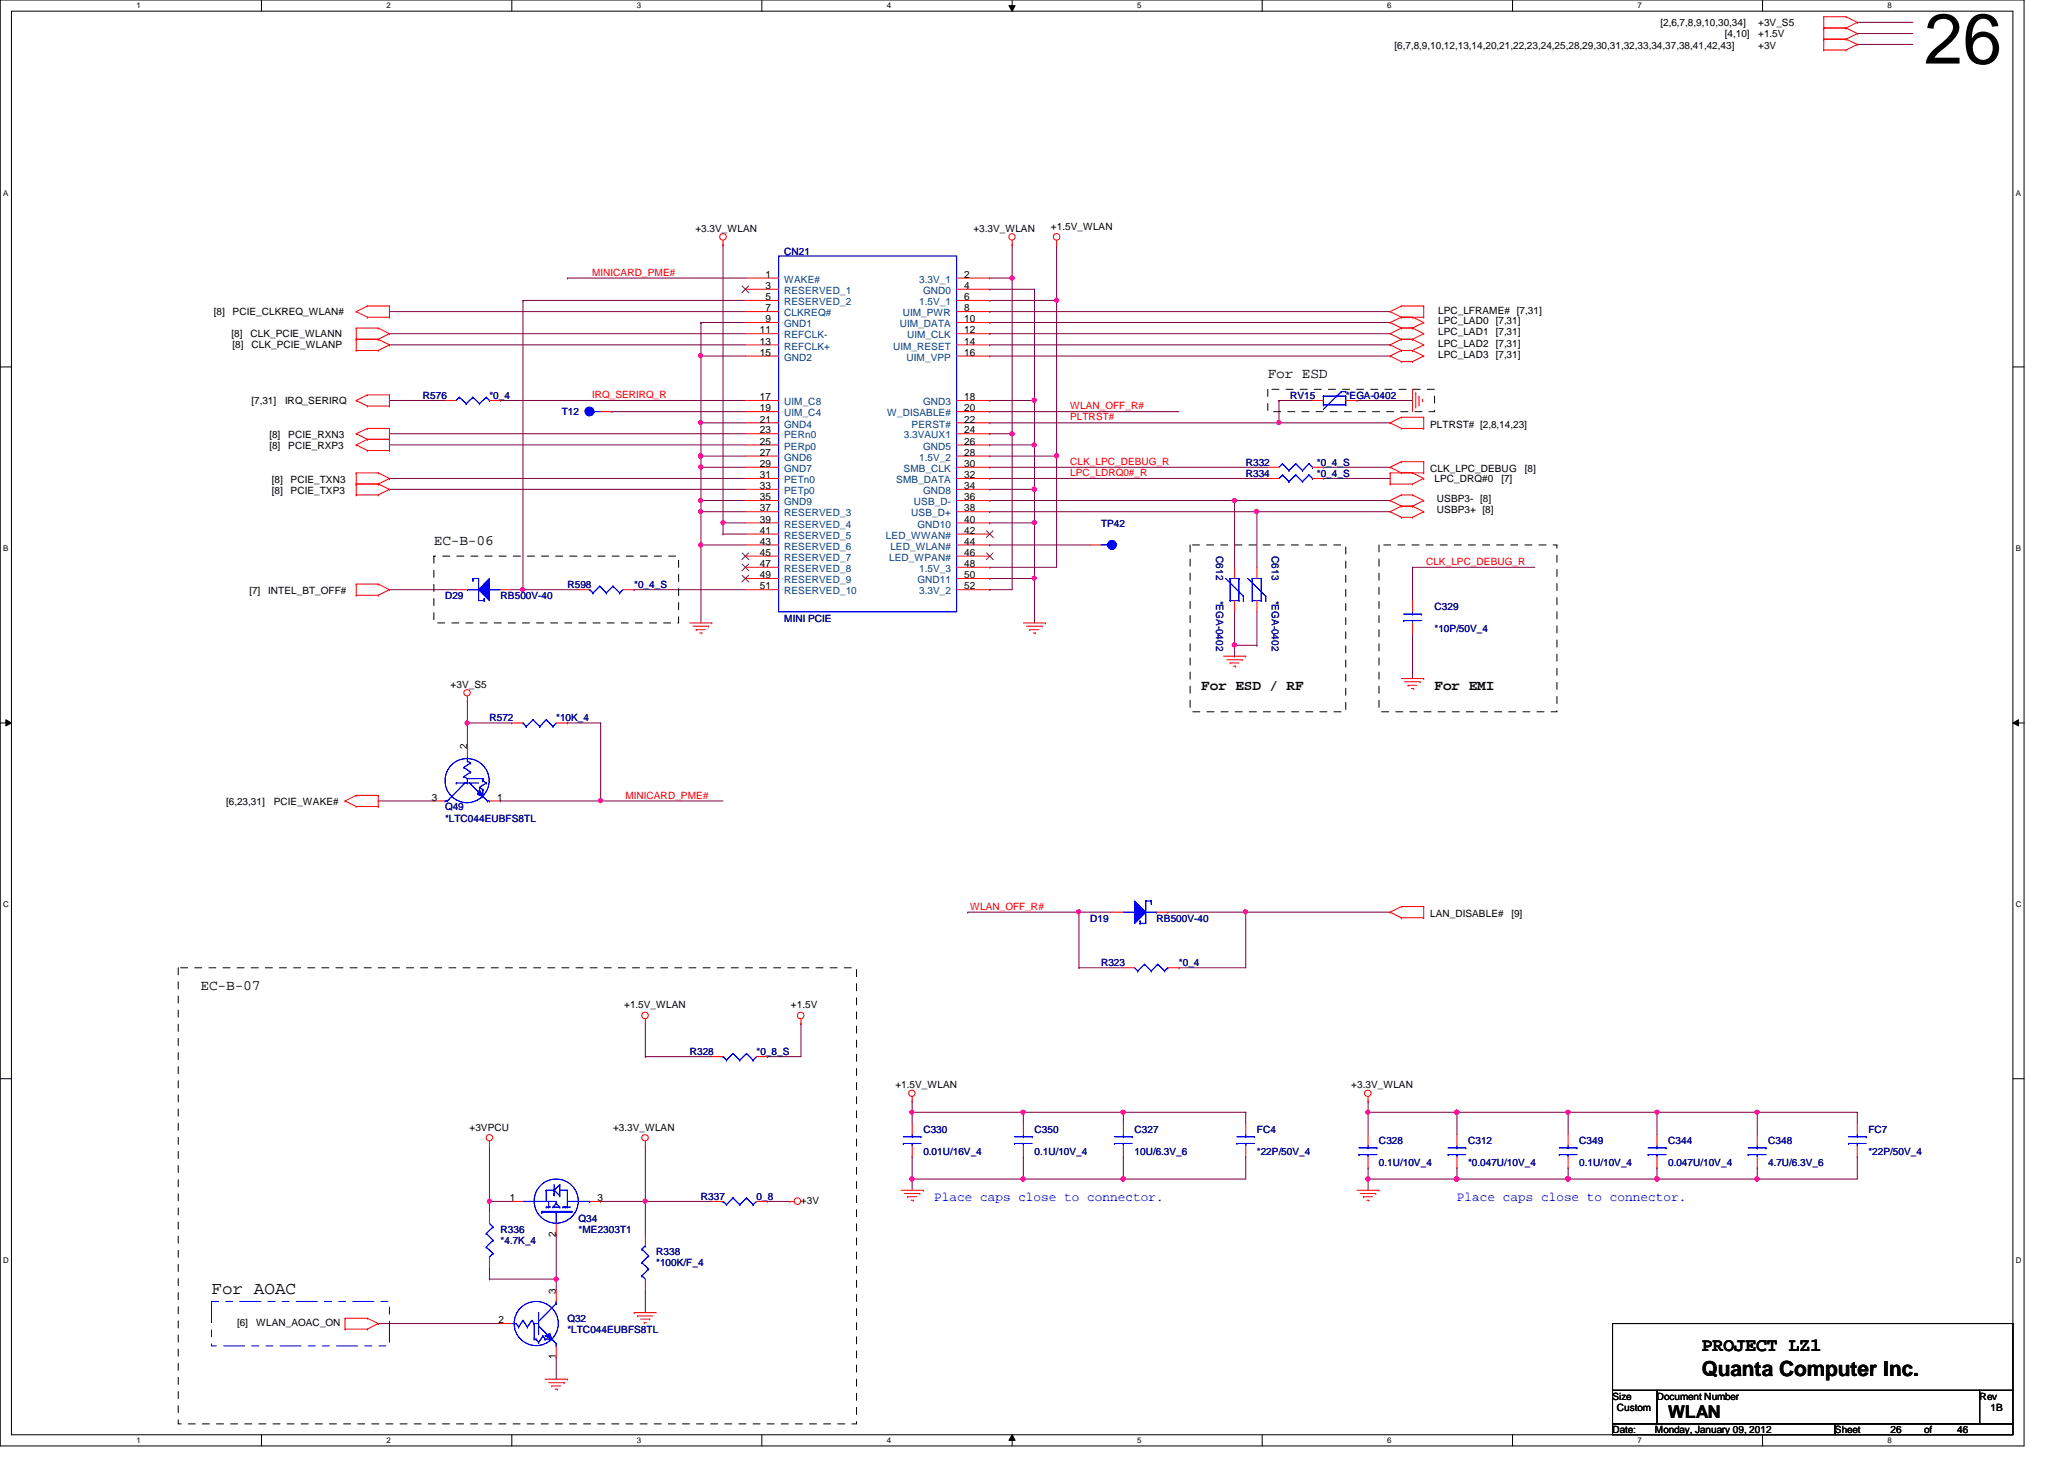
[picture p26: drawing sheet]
<svg xmlns="http://www.w3.org/2000/svg" width="297mm" height="210mm" viewBox="0 0 297 210" stroke-linecap="round" stroke-linejoin="round" font-family="sans-serif">
<defs><g id="words">
<text font-size="10.2" x="276.9" y="9.1">26</text>
<text font-size="3" x="244.9" y="198">Quanta Computer Inc.</text>
<text font-size="2.7" x="244.9" y="194.3">PROJECT LZ1</text>
<g font-size="2.5">
<text x="30.4" y="186.1">For AOAC</text>
<text x="240.1" y="204">WLAN</text>
</g>
<g font-size="2.1">
<text x="182.5" y="54.4">For ESD</text>
<text x="62.4" y="78.4">EC-B-06</text>
<text x="172.9" y="99.3">For ESD / RF</text>
<text x="206.5" y="99.3">For EMI</text>
<text x="28.9" y="142.5">EC-B-07</text>
</g>
<g font-size="1.9" fill="#00f">
<text x="134.4" y="172.7">Place caps close to connector.</text>
<text x="209.7" y="172.7">Place caps close to connector.</text>
</g>
<g font-size="1.4">
<text x="239" y="3.8">[2,6,7,8,9,10,30,34]</text>
<text x="248.2" y="5.4">[4,10]</text>
<text x="253" y="3.8">+3V_S5</text>
<text x="253" y="5.4">+1.5V</text>
<text x="200.7" y="7">[6,7,8,9,10,12,13,14,20,21,22,23,24,25,28,29,30,31,32,33,34,37,38,41,42,43]</text>
<text x="253" y="7">+3V</text>
<text x="100.1" y="33.4">+3.3V_WLAN</text>
<text x="140.1" y="33.4">+3.3V_WLAN</text>
<text x="151.3" y="33.1">+1.5V_WLAN</text>
<text x="110.1" y="40">1</text>
<text x="110.1" y="41.6">3</text>
<text x="138.8" y="40">2</text>
<text x="138.8" y="41.6">4</text>
<text x="30.8" y="45.4">[8]</text>
<text x="33.5" y="45.4">PCIE_CLKREQ_WLAN#</text>
<text x="109.3" y="48">11</text>
<text x="110.1" y="43.2">5</text>
<text x="110.1" y="44.8">7</text>
<text x="110.1" y="46.4">9</text>
<text x="138.8" y="46.4">10</text>
<text x="138.8" y="44.8">8</text>
<text x="138.8" y="48">12</text>
<text x="138.8" y="43.2">6</text>
<text x="207" y="45.2">LPC_LFRAME# [7,31]</text>
<text x="207" y="46.7">LPC_LAD0</text>
<text x="215.3" y="46.7">[7,31]</text>
<text x="33.3" y="48.4">[8]</text>
<text x="33.5" y="50">[8]</text>
<text x="36.1" y="48.4">CLK_PCIE_WLANN</text>
<text x="36.2" y="50">CLK_PCIE_WLANP</text>
<text x="109.3" y="49.6">13</text>
<text x="109.3" y="51.2">15</text>
<text x="138.8" y="49.6">14</text>
<text x="138.8" y="51.2">16</text>
<text x="207" y="51.4">LPC_LAD3</text>
<text x="207" y="49.9">LPC_LAD2</text>
<text x="207" y="48.3">LPC_LAD1</text>
<text x="215.3" y="51.4">[7,31]</text>
<text x="215.3" y="49.9">[7,31]</text>
<text x="215.3" y="48.3">[7,31]</text>
<text x="36.2" y="58.2">[7,31]</text>
<text x="41" y="58.2">IRQ_SERIRQ</text>
<text x="109.3" y="57.6">17</text>
<text x="109.3" y="59.2">19</text>
<text x="138.8" y="59.2">20</text>
<text x="138.8" y="57.6">18</text>
<text x="38.8" y="64.6">[8]</text>
<text x="38.8" y="63">[8]</text>
<text x="41.5" y="64.6">PCIE_RXP3</text>
<text x="41.5" y="63">PCIE_RXN3</text>
<text x="109.3" y="60.8">21</text>
<text x="109.3" y="62.4">23</text>
<text x="109.3" y="64">25</text>
<text x="109.3" y="65.6">27</text>
<text x="138.8" y="62.4">24</text>
<text x="138.8" y="60.8">22</text>
<text x="138.8" y="65.6">28</text>
<text x="138.8" y="64">26</text>
<text x="205.8" y="61.5">PLTRST# [2,8,14,23]</text>
<text x="39.1" y="71.1">[8]</text>
<text x="39.1" y="69.5">[8]</text>
<text x="41.8" y="71.1">PCIE_TXP3</text>
<text x="41.8" y="69.5">PCIE_TXN3</text>
<text x="109.3" y="67.2">29</text>
<text x="109.3" y="68.8">31</text>
<text x="109.3" y="70.4">33</text>
<text x="109.3" y="72">35</text>
<text x="138.8" y="72">36</text>
<text x="138.8" y="68.8">32</text>
<text x="138.8" y="67.2">30</text>
<text x="138.8" y="70.4">34</text>
<text x="205.8" y="67.9">CLK_LPC_DEBUG</text>
<text x="206.5" y="69.4">LPC_DRQ#0</text>
<text x="216.1" y="69.4">[7]</text>
<text x="219.5" y="67.9">[8]</text>
<text x="109.3" y="73.6">37</text>
<text x="109.3" y="75.2">39</text>
<text x="109.3" y="76.8">41</text>
<text x="138.8" y="75.2">40</text>
<text x="138.8" y="73.6">38</text>
<text x="138.8" y="76.8">42</text>
<text x="206.8" y="72.3">USBP3- [8]</text>
<text x="206.8" y="73.9">USBP3+ [8]</text>
<text x="109.3" y="78.4">43</text>
<text x="109.3" y="80">45</text>
<text x="109.3" y="81.6">47</text>
<text x="109.3" y="83.2">49</text>
<text x="138.8" y="80">46</text>
<text x="138.8" y="83.2">50</text>
<text x="138.8" y="78.4">44</text>
<text x="138.8" y="81.6">48</text>
<text x="35.9" y="85.5">[7]</text>
<text x="38.6" y="85.5">INTEL_BT_OFF#</text>
<text x="109.3" y="84.8">51</text>
<text x="138.8" y="84.8">52</text>
<text x="64.9" y="99">+3V_S5</text>
<text x="67.2" y="107.7" transform="rotate(-90 67.2 107.7)">2</text>
<text x="32.6" y="115.8">[6,23,31]</text>
<text x="39.4" y="115.8">PCIE_WAKE#</text>
<text x="62.1" y="115.2">3</text>
<text x="71.5" y="115.2">1</text>
<text x="205.8" y="132">LAN_DISABLE#</text>
<text x="217.5" y="132">[9]</text>
<text x="89.8" y="145.1">+1.5V_WLAN</text>
<text x="113.8" y="145.1">+1.5V</text>
<text x="128.9" y="156.6">+1.5V_WLAN</text>
<text x="194.5" y="156.6">+3.3V_WLAN</text>
<text x="67.6" y="162.6">+3VPCU</text>
<text x="88.2" y="162.6">+3.3V_WLAN</text>
<text x="73.4" y="172.8">1</text>
<text x="86" y="172.8">3</text>
<text x="115.3" y="173.2">+3V</text>
<text x="80" y="177.9" transform="rotate(-90 80 177.9)">2</text>
<text x="34.1" y="190.8">[6]</text>
<text x="36.9" y="190.8">WLAN_AOAC_ON</text>
<text x="71.8" y="190.4">2</text>
<text x="80" y="186.1" transform="rotate(-90 80 186.1)">3</text>
<text x="80" y="195.5" transform="rotate(-90 80 195.5)">1</text>
<text x="232.1" y="201.4">Size</text>
<text x="232.7" y="203">Custom</text>
<text x="238.5" y="201.4">Document Number</text>
<text x="284.9" y="201.4">Rev</text>
<text x="286.5" y="203">1B</text>
<text x="232.1" y="206.2">Date:</text>
<text x="238.2" y="206.2">Monday, January 09, 2012</text>
<text x="264.1" y="206.2">Sheet</text>
<text x="272.1" y="206.2">26</text>
<text x="276.9" y="206.2">of</text>
<text x="281.7" y="206.2">46</text>
</g>
<g font-size="1.4" fill="#f00">
<text x="85.2" y="39.7">MINICARD_PME#</text>
<text x="85.2" y="57.3">IRQ_SERIRQ_R</text>
<text x="154" y="58.9">WLAN_OFF_R#</text>
<text x="154" y="60.5">PLTRST#</text>
<text x="154" y="66.9">CLK_LPC_DEBUG_R</text>
<text x="154" y="68.5">LPC_LDRQ0#_R</text>
<text x="205.2" y="81.3">CLK_LPC_DEBUG_R</text>
<text x="90" y="114.9">MINICARD_PME#</text>
<text x="139.6" y="130.9">WLAN_OFF_R#</text>
</g>
<g font-size="1.4" fill="#000080">
<text x="112.9" y="36.7">CN21</text>
<text x="60.9" y="57.4">R576</text>
<text x="70.4" y="57.4">*0_4</text>
<text x="80.9" y="59.8">T12</text>
<text x="185.7" y="57.4">RV15</text>
<text x="193.7" y="57.4">*EGA-0402</text>
<text x="179.3" y="68.6">R334</text>
<text x="179.3" y="67">R332</text>
<text x="189.5" y="68.6">*0_4_S</text>
<text x="189.5" y="67">*0_4_S</text>
<text x="158.5" y="75.8">TP42</text>
<text x="175" y="80" transform="rotate(90 175 80)">C612</text>
<text x="183" y="80" transform="rotate(90 183 80)">C613</text>
<text x="64" y="86.2">D29</text>
<text x="72" y="86.2">RB500V-40</text>
<text x="81.7" y="84.6">R598</text>
<text x="91.3" y="84.6">*0_4_S</text>
<text x="112.9" y="89.5">MINI PCIE</text>
<text x="175" y="86.4" transform="rotate(90 175 86.4)">*EGA-0402</text>
<text x="183" y="86.4" transform="rotate(90 183 86.4)">*EGA-0402</text>
<text x="206.5" y="87.8">C329</text>
<text x="206.5" y="91">*10P/50V_4</text>
<text x="70.4" y="103.8">R572</text>
<text x="80" y="103.8">*10K_4</text>
<text x="64" y="116.6">Q49</text>
<text x="64" y="118.2">*LTC044EUBFS8TL</text>
<text x="156.9" y="132.6">D19</text>
<text x="166.5" y="132.6">RB500V-40</text>
<text x="158.5" y="139">R323</text>
<text x="169.7" y="139">*0_4</text>
<text x="99.3" y="151.8">R328</text>
<text x="108.9" y="151.8">*0_8_S</text>
<text x="132.9" y="163">C330</text>
<text x="132.9" y="166.2">0.01U/16V_4</text>
<text x="148.9" y="163">C350</text>
<text x="148.9" y="166.2">0.1U/10V_4</text>
<text x="163.3" y="163">C327</text>
<text x="163.3" y="166.2">10U/6.3V_6</text>
<text x="180.9" y="163">FC4</text>
<text x="180.9" y="166.2">*22P/50V_4</text>
<text x="198.5" y="164.6">C328</text>
<text x="198.5" y="167.8">0.1U/10V_4</text>
<text x="211.3" y="164.6">C312</text>
<text x="211.3" y="167.8">*0.047U/10V_4</text>
<text x="227.3" y="164.6">C349</text>
<text x="227.3" y="167.8">0.1U/10V_4</text>
<text x="240.1" y="164.6">C344</text>
<text x="240.1" y="167.8">0.047U/10V_4</text>
<text x="254.5" y="164.6">C348</text>
<text x="254.5" y="167.8">4.7U/6.3V_6</text>
<text x="268.9" y="163">FC7</text>
<text x="268.9" y="166.2">*22P/50V_4</text>
<text x="100.9" y="172.6">R337</text>
<text x="108.9" y="172.6">0_8</text>
<text x="72" y="177.4">R336</text>
<text x="72" y="179">*4.7K_4</text>
<text x="83.3" y="175.8">Q34</text>
<text x="83.3" y="177.4">*ME2303T1</text>
<text x="94.4" y="180.6">R338</text>
<text x="94.4" y="182.2">*100K/F_4</text>
<text x="81.7" y="190.2">Q32</text>
<text x="81.7" y="191.8">*LTC044EUBFS8TL</text>
</g>
<g font-size="1.4" fill="#004080">
<text x="112.9" y="40.7">WAKE#</text>
<text x="132.3" y="40.7">3.3V_1</text>
<text x="112.9" y="42.3">RESERVED_1</text>
<text x="112.9" y="43.9">RESERVED_2</text>
<text x="112.9" y="45.5">CLKREQ#</text>
<text x="112.9" y="47.1">GND1</text>
<text x="129.5" y="47.1">UIM_DATA</text>
<text x="129.9" y="45.5">UIM_PWR</text>
<text x="132.3" y="43.9">1.5V_1</text>
<text x="132.8" y="42.3">GND0</text>
<text x="112.9" y="48.7">REFCLK-</text>
<text x="112.9" y="50.3">REFCLK+</text>
<text x="112.9" y="51.9">GND2</text>
<text x="128.5" y="50.3">UIM_RESET</text>
<text x="130.5" y="51.9">UIM_VPP</text>
<text x="130.6" y="48.7">UIM_CLK</text>
<text x="112.9" y="58.3">UIM_C8</text>
<text x="112.9" y="59.9">UIM_C4</text>
<text x="127.7" y="59.9">W_DISABLE#</text>
<text x="132.8" y="58.3">GND3</text>
<text x="112.9" y="61.5">GND4</text>
<text x="112.9" y="63.1">PERn0</text>
<text x="112.9" y="64.7">PERp0</text>
<text x="130.1" y="63.1">3.3VAUX1</text>
<text x="131.2" y="61.5">PERST#</text>
<text x="132.8" y="64.7">GND5</text>
<text x="112.9" y="66.3">GND6</text>
<text x="112.9" y="67.9">GND7</text>
<text x="112.9" y="69.5">PETn0</text>
<text x="112.9" y="71.1">PETp0</text>
<text x="129" y="69.5">SMB_DATA</text>
<text x="130" y="67.9">SMB_CLK</text>
<text x="132.3" y="66.3">1.5V_2</text>
<text x="132.8" y="71.1">GND8</text>
<text x="112.9" y="72.7">GND9</text>
<text x="112.9" y="74.3">RESERVED_3</text>
<text x="112.9" y="75.9">RESERVED_4</text>
<text x="112.9" y="77.5">RESERVED_5</text>
<text x="127.5" y="77.5">LED_WWAN#</text>
<text x="131.1" y="74.3">USB_D+</text>
<text x="131.5" y="72.7">USB_D-</text>
<text x="132" y="75.9">GND10</text>
<text x="112.9" y="79.1">RESERVED_6</text>
<text x="112.9" y="80.7">RESERVED_7</text>
<text x="112.9" y="82.3">RESERVED_8</text>
<text x="112.9" y="83.9">RESERVED_9</text>
<text x="128" y="80.7">LED_WPAN#</text>
<text x="128.1" y="79.1">LED_WLAN#</text>
<text x="132" y="83.9">GND11</text>
<text x="132.3" y="82.3">1.5V_3</text>
<text x="112.9" y="85.5">RESERVED_10</text>
<text x="132.3" y="85.5">3.3V_2</text>
</g>
<g font-size="1.1">
<text x="19.6" y="1.1">1</text>
<text x="55.6" y="1.1">2</text>
<text x="91.6" y="1.1">3</text>
<text x="127.6" y="1.1">4</text>
<text x="163.7" y="1.1">5</text>
<text x="199.6" y="1.1">6</text>
<text x="235.7" y="1.1">7</text>
<text x="271.6" y="1.1">8</text>
<text x=".5" y="28.2">A</text>
<text x="290.1" y="28.2">A</text>
<text x=".5" y="79.3">B</text>
<text x="290.1" y="79.3">B</text>
<text x=".5" y="130.6">C</text>
<text x="290.1" y="130.6">C</text>
<text x=".5" y="181.7">D</text>
<text x="290.1" y="181.7">D</text>
<text x="19.6" y="207.6">1</text>
<text x="55.6" y="207.6">2</text>
<text x="91.6" y="207.6">3</text>
<text x="127.6" y="207.6">4</text>
<text x="163.7" y="207.6">5</text>
<text x="199.6" y="207.6">6</text>
<text x="235.7" y="207.6">7</text>
<text x="271.6" y="207.6">8</text>
</g>
</g></defs>
<path d="M0 0h291.3v208h-291.3zM1.6 1.6h288.1v204.8h-288.1z" fill="none" stroke="#000" stroke-width=".14"/>
<g fill="#fff">
<path d="M19.6 .2h.6v1.2h-.6z"/>
<path d="M19.6 206.6h.6v1.2h-.6z"/>
</g>
<path d="M37.6 0v1.6M37.6 206.4v1.6" fill="none" stroke="#000" stroke-width=".14"/>
<g fill="#fff">
<path d="M55.6 .2h.6v1.2h-.6z"/>
<path d="M55.6 206.6h.6v1.2h-.6z"/>
</g>
<path d="M73.7 0v1.6M73.7 206.4v1.6" fill="none" stroke="#000" stroke-width=".14"/>
<g fill="#fff">
<path d="M91.6 .2h.6v1.2h-.6z"/>
<path d="M91.6 206.6h.6v1.2h-.6z"/>
</g>
<path d="M109.6 0v1.6M109.6 206.4v1.6" fill="none" stroke="#000" stroke-width=".14"/>
<g fill="#fff">
<path d="M127.6 .2h.6v1.2h-.6z"/>
<path d="M127.6 206.6h.6v1.2h-.6z"/>
</g>
<path d="M145.2 .8h.9l-.4 .8zM145.7 0v1.6M145.7 206.4l.4 .8h-.9zM145.7 206.4v1.6" fill="none" stroke="#000" stroke-width=".14"/>
<path d="M145.2 .8h.9l-.4 .8zM145.7 206.4l.4 .8h-.9z" fill="#000"/>
<g fill="#fff">
<path d="M163.7 .2h.5v1.2h-.5z"/>
<path d="M163.7 206.6h.5v1.2h-.5z"/>
</g>
<path d="M181.6 0v1.6M181.6 206.4v1.6" fill="none" stroke="#000" stroke-width=".14"/>
<g fill="#fff">
<path d="M199.6 .2h.6v1.2h-.6z"/>
<path d="M199.6 206.6h.6v1.2h-.6z"/>
</g>
<path d="M217.7 0v1.6M217.7 206.4v1.6" fill="none" stroke="#000" stroke-width=".14"/>
<g fill="#fff">
<path d="M235.7 .2h.6v1.2h-.6z"/>
<path d="M235.7 206.6h.6v1.2h-.6z"/>
</g>
<path d="M253.7 0v1.6M253.7 206.4v1.6" fill="none" stroke="#000" stroke-width=".14"/>
<g fill="#fff">
<path d="M271.6 .2h.6v1.2h-.6z"/>
<path d="M271.6 206.6h.6v1.2h-.6z"/>
<path d="M.5 27.2h.7v1.2h-.7z"/>
<path d="M290.1 27.2h.7v1.2h-.7z"/>
<path d="M.5 78.4h.7v1.1h-.7z"/>
<path d="M290.1 78.4h.7v1.1h-.7z"/>
</g>
<path d="M0 52.8h1.6M289.7 52.8h1.6" fill="none" stroke="#000" stroke-width=".14"/>
<g fill="#fff">
<path d="M.5 129.6h.7v1.2h-.7z"/>
<path d="M290.1 129.6h.8v1.2h-.8z"/>
</g>
<path d="M0 104h1.6M.8 103.5l.8 .5-.8 .4zM289.7 104l.8-.5v.9zM289.7 104h1.6" fill="none" stroke="#000" stroke-width=".14"/>
<path d="M.8 103.5l.8 .5-.8 .4zM289.7 104l.8-.5v.9z" fill="#000"/>
<g fill="#fff">
<path d="M.5 180.8h.7v1.1h-.7z"/>
<path d="M290.1 180.8h.8v1.1h-.8z"/>
</g>
<path d="M0 155.2h1.6M289.7 155.2h1.6" fill="none" stroke="#000" stroke-width=".14"/>
<g fill="none" stroke="#800040" stroke-width=".14">
<path d="M56 44.8h.1M56 44.8h51.3M142.4 49.6h.1M142.4 44.8h.1M142.4 51.2h.1M142.4 46.4h.1M142.4 48h.1M142.4 44.8h57.7M142.4 49.6h57.7M142.4 51.2h57.7M142.4 46.4h57.7M142.4 48h57.7"/>
<path d="M56 62.4h.1M56 70.4h.1M56 68.8h.1M56 64h.1M56 62.4h51.3M56 70.4h51.3M56 68.8h51.3M56 64h51.3M104.1 76.8h.1M104.1 75.2h.1M104.1 76.8h3.2M104.1 75.2v1.6"/>
<path d="M142.4 70.4h.1M142.4 70.4h6.5M142.4 83.2h.1M142.4 83.2h6.5M148.9 83.2h.1M148.9 83.2v6.4"/>
</g>
<circle cx="148.8" cy="83.2" r=".3" fill="#f0f"/>
<circle cx="148.8" cy="83.2" r=".3" fill="none" stroke="#f0f" stroke-width=".14"/>
<path d="M145.7 35.2h.1M145.7 35.2v4.8h-3.3M100.9 51.2h.1M100.9 51.2h6.4M142.4 40h.1" fill="none" stroke="#800040" stroke-width=".14"/>
<circle cx="100.8" cy="51.2" r=".3" fill="#f0f"/>
<circle cx="100.8" cy="51.2" r=".3" fill="none" stroke="#f0f" stroke-width=".14"/>
<path d="M100.9 51.2h.1M100.9 51.2v9.6M100.9 73.6h.1M100.9 73.6v4.8" fill="none" stroke="#800040" stroke-width=".14"/>
<circle cx="100.8" cy="73.6" r=".31" fill="#f0f"/>
<circle cx="100.8" cy="73.6" r=".31" fill="none" stroke="#f0f" stroke-width=".14"/>
<path d="M56 49.6h.1M56 48h.1M56 49.6h51.3M56 48h51.3M100.9 46.4h.1M100.9 46.4v4.8M148.9 75.2h.1M148.9 75.2v8" fill="none" stroke="#800040" stroke-width=".14"/>
<circle cx="148.8" cy="75.2" r=".3" fill="#f0f"/>
<circle cx="148.8" cy="75.2" r=".3" fill="none" stroke="#f0f" stroke-width=".14"/>
<path d="M100.9 65.6h.1M100.9 65.6v1.6" fill="none" stroke="#800040" stroke-width=".14"/>
<circle cx="100.8" cy="65.6" r=".31" fill="#f0f"/>
<circle cx="100.8" cy="65.6" r=".31" fill="none" stroke="#f0f" stroke-width=".14"/>
<path d="M100.9 67.2h.1M100.9 67.2v4.8M104.1 75.2h.1M104.1 75.2h3.2" fill="none" stroke="#800040" stroke-width=".14"/>
<circle cx="104.1" cy="75.2" r=".3" fill="#f0f"/>
<circle cx="104.1" cy="75.2" r=".3" fill="none" stroke="#f0f" stroke-width=".14"/>
<path d="M100.9 78.4h.1M100.9 78.4h6.4" fill="none" stroke="#800040" stroke-width=".14"/>
<circle cx="100.8" cy="78.4" r=".3" fill="#f0f"/>
<circle cx="100.8" cy="78.4" r=".3" fill="none" stroke="#f0f" stroke-width=".14"/>
<path d="M142.4 59.2h.1M142.4 41.6h.1M142.4 57.6h.1M142.4 59.2h27.3M142.4 41.6h6.5M142.4 57.6h6.5M148.9 41.6h.1M148.9 57.6h.1M148.9 41.6v22.4" fill="none" stroke="#800040" stroke-width=".14"/>
<circle cx="148.8" cy="57.6" r=".31" fill="#f0f"/>
<circle cx="148.8" cy="57.6" r=".31" fill="none" stroke="#f0f" stroke-width=".14"/>
<path d="M142.4 43.2h.1M142.4 43.2h9.7M152.1 43.2h.1M152.1 43.2v22.4" fill="none" stroke="#800040" stroke-width=".14"/>
<circle cx="152" cy="65.6" r=".31" fill="#f0f"/>
<circle cx="152" cy="65.6" r=".31" fill="none" stroke="#f0f" stroke-width=".14"/>
<circle cx="152.1" cy="43.2" r=".3" fill="#f0f"/>
<circle cx="152.1" cy="43.2" r=".3" fill="none" stroke="#f0f" stroke-width=".14"/>
<path d="M142.4 65.6h.1M142.4 65.6h9.7M148.9 64h.1M148.9 64v6.4M152.1 65.6h.1M152.1 65.6v16h-9.7M142.4 81.6h.1M142.4 84.8h.1M142.4 84.8h3.3" fill="none" stroke="#800040" stroke-width=".14"/>
<circle cx="148.8" cy="70.4" r=".3" fill="#f0f"/>
<circle cx="148.8" cy="70.4" r=".3" fill="none" stroke="#f0f" stroke-width=".14"/>
<circle cx="148.8" cy="64" r=".3" fill="#f0f"/>
<circle cx="148.8" cy="64" r=".3" fill="none" stroke="#f0f" stroke-width=".14"/>
<path d="M100.9 72h.1M100.9 72h6.4M142.4 64h.1M142.4 64h6.5" fill="none" stroke="#800040" stroke-width=".14"/>
<circle cx="100.8" cy="72" r=".3" fill="#f0f"/>
<circle cx="100.8" cy="72" r=".3" fill="none" stroke="#f0f" stroke-width=".14"/>
<path d="M100.9 67.2h.1M100.9 67.2h6.4" fill="none" stroke="#800040" stroke-width=".14"/>
<circle cx="100.8" cy="67.2" r=".3" fill="#f0f"/>
<circle cx="100.8" cy="67.2" r=".3" fill="none" stroke="#f0f" stroke-width=".14"/>
<path d="M100.9 65.6h.1M100.9 78.4h.1M100.9 60.8h.1M100.9 65.6h6.4M100.9 60.8v4.8M100.9 78.4v11.2M100.9 60.8h6.4" fill="none" stroke="#800040" stroke-width=".14"/>
<circle cx="100.8" cy="65.6" r=".31" fill="#f0f"/>
<circle cx="100.8" cy="65.6" r=".31" fill="none" stroke="#f0f" stroke-width=".14"/>
<circle cx="100.8" cy="60.8" r=".3" fill="#f0f"/>
<circle cx="100.8" cy="60.8" r=".3" fill="none" stroke="#f0f" stroke-width=".14"/>
<path d="M104.1 35.2h.1M104.1 35.2v40M81.7 40h.1M81.7 40h25.6M100.9 46.4h.1M100.9 46.4h6.4M142.4 67.2h.1M142.4 68.8h.1M142.4 67.2h40.1M142.4 68.8h40.1M179.3 131.2h.1M179.3 131.2v8" fill="none" stroke="#800040" stroke-width=".14"/>
<circle cx="179.2" cy="131.2" r=".3" fill="#f0f"/>
<circle cx="179.2" cy="131.2" r=".3" fill="none" stroke="#f0f" stroke-width=".14"/>
<path d="M155.3 131.2h.1M155.3 139.2h.1M155.3 131.2h4.8M155.3 139.2h6.4M155.3 131.2v8M168.1 131.2h.1M168.1 131.2h32M179.3 131.2h.1" fill="none" stroke="#800040" stroke-width=".14"/>
<circle cx="155.2" cy="131.2" r=".3" fill="#f0f"/>
<circle cx="155.2" cy="131.2" r=".3" fill="none" stroke="#f0f" stroke-width=".14"/>
<path d="M142.4 78.4h.1M142.4 78.4h14.5M139.3 131.2h.1M139.3 131.2h16M169.7 139.2h.1M169.7 139.2h9.6M147.3 169.6h.1M147.3 169.6h14.4" fill="none" stroke="#800040" stroke-width=".14"/>
<circle cx="161.6" cy="169.6" r=".32" fill="#f0f"/>
<circle cx="161.6" cy="169.6" r=".32" fill="none" stroke="#f0f" stroke-width=".14"/>
<path d="M147.3 160h.1M147.3 160v1.6M196.9 169.6h.1M196.9 169.6v1.6M196.9 169.6h12.8M238.5 169.6h.1M238.5 169.6h14.4" fill="none" stroke="#800040" stroke-width=".14"/>
<circle cx="209.6" cy="169.6" r=".32" fill="#f0f"/>
<circle cx="209.6" cy="169.6" r=".32" fill="none" stroke="#f0f" stroke-width=".14"/>
<circle cx="196.8" cy="169.6" r=".31" fill="#f0f"/>
<circle cx="196.8" cy="169.6" r=".31" fill="none" stroke="#f0f" stroke-width=".14"/>
<path d="M225.7 169.6h.1M225.7 169.6h12.8" fill="none" stroke="#800040" stroke-width=".14"/>
<circle cx="238.4" cy="169.6" r=".31" fill="#f0f"/>
<circle cx="238.4" cy="169.6" r=".31" fill="none" stroke="#f0f" stroke-width=".14"/>
<circle cx="225.7" cy="169.6" r=".32" fill="#f0f"/>
<circle cx="225.7" cy="169.6" r=".32" fill="none" stroke="#f0f" stroke-width=".14"/>
<path d="M209.7 169.6h.1M209.7 169.6h16" fill="none" stroke="#800040" stroke-width=".14"/>
<circle cx="225.7" cy="169.6" r=".32" fill="#f0f"/>
<circle cx="225.7" cy="169.6" r=".32" fill="none" stroke="#f0f" stroke-width=".14"/>
<circle cx="209.6" cy="169.6" r=".32" fill="#f0f"/>
<circle cx="209.6" cy="169.6" r=".32" fill="none" stroke="#f0f" stroke-width=".14"/>
<path d="M196.9 160h.1M196.9 160v3.2M209.7 160h.1M209.7 160h16M225.7 160h.1M225.7 160v3.2" fill="none" stroke="#800040" stroke-width=".14"/>
<circle cx="225.7" cy="160" r=".31" fill="#f0f"/>
<circle cx="225.7" cy="160" r=".31" fill="none" stroke="#f0f" stroke-width=".14"/>
<circle cx="209.7" cy="160" r=".31" fill="#f0f"/>
<circle cx="209.7" cy="160" r=".31" fill="none" stroke="#f0f" stroke-width=".14"/>
<path d="M209.7 160h.1M209.7 160v3.2M238.5 160h.1M238.5 168h.1M238.5 160v3.2M238.5 168v1.6" fill="none" stroke="#800040" stroke-width=".14"/>
<circle cx="238.4" cy="169.6" r=".31" fill="#f0f"/>
<circle cx="238.4" cy="169.6" r=".31" fill="none" stroke="#f0f" stroke-width=".14"/>
<path d="M196.9 160h.1M196.9 160h12.8" fill="none" stroke="#800040" stroke-width=".14"/>
<circle cx="209.7" cy="160" r=".31" fill="#f0f"/>
<circle cx="209.7" cy="160" r=".31" fill="none" stroke="#f0f" stroke-width=".14"/>
<circle cx="196.8" cy="160" r=".3" fill="#f0f"/>
<circle cx="196.8" cy="160" r=".3" fill="none" stroke="#f0f" stroke-width=".14"/>
<g fill="none" stroke="#800040" stroke-width=".14">
<path d="M131.3 158.4h.1M131.3 158.4v3.2M131.3 160h.1M131.3 169.6h.1M131.3 169.6v1.6M147.3 160h.1M147.3 160h14.4M196.9 168h.1M196.9 168v1.6M209.7 168h.1M209.7 168v1.6M225.7 168h.1"/>
<path d="M225.7 160h.1M225.7 168v1.6M225.7 160h12.8M252.9 160h.1M252.9 168h.1M252.9 160v3.2M252.9 168v1.6"/>
</g>
<circle cx="161.7" cy="160" r=".31" fill="#f0f"/>
<circle cx="161.7" cy="160" r=".31" fill="none" stroke="#f0f" stroke-width=".14"/>
<circle cx="147.2" cy="160" r=".3" fill="#f0f"/>
<circle cx="147.2" cy="160" r=".3" fill="none" stroke="#f0f" stroke-width=".14"/>
<path d="M180.9 73.6h.1M180.9 73.6h19.2" fill="none" stroke="#800040" stroke-width=".14"/>
<circle cx="180.8" cy="73.6" r=".31" fill="#f0f"/>
<circle cx="180.8" cy="73.6" r=".31" fill="none" stroke="#f0f" stroke-width=".14"/>
<path d="M177.7 72h.1M177.7 72h22.4" fill="none" stroke="#800040" stroke-width=".14"/>
<circle cx="177.7" cy="72" r=".31" fill="#f0f"/>
<circle cx="177.7" cy="72" r=".31" fill="none" stroke="#f0f" stroke-width=".14"/>
<path d="M145.7 62.4h.1M145.7 62.4v22.4" fill="none" stroke="#800040" stroke-width=".14"/>
<circle cx="145.7" cy="62.4" r=".31" fill="#f0f"/>
<circle cx="145.7" cy="62.4" r=".31" fill="none" stroke="#f0f" stroke-width=".14"/>
<path d="M145.7 40h.1M145.7 40v22.4h-3.3M142.4 62.4h.1" fill="none" stroke="#800040" stroke-width=".14"/>
<circle cx="145.7" cy="40" r=".31" fill="#f0f"/>
<circle cx="145.7" cy="40" r=".31" fill="none" stroke="#f0f" stroke-width=".14"/>
<path d="M142.4 75.2h.1M148.9 70.4h.1M148.9 70.4v4.8h-6.5M161.7 160h.1M161.7 166.4h.1M161.7 160v1.6M161.7 166.4v3.2" fill="none" stroke="#800040" stroke-width=".14"/>
<circle cx="148.8" cy="70.4" r=".3" fill="#f0f"/>
<circle cx="148.8" cy="70.4" r=".3" fill="none" stroke="#f0f" stroke-width=".14"/>
<path d="M100.9 73.6h.1M100.9 72h.1M100.9 73.6h6.4M100.9 72v1.6M131.3 169.6h.1M131.3 169.6h16" fill="none" stroke="#800040" stroke-width=".14"/>
<circle cx="147.2" cy="169.6" r=".31" fill="#f0f"/>
<circle cx="147.2" cy="169.6" r=".31" fill="none" stroke="#f0f" stroke-width=".14"/>
<circle cx="131.2" cy="169.6" r=".31" fill="#f0f"/>
<circle cx="131.2" cy="169.6" r=".31" fill="none" stroke="#f0f" stroke-width=".14"/>
<path d="M152.1 35.2h.1M152.1 35.2v8M70.4 164.8h.1M70.4 164.8v8" fill="none" stroke="#800040" stroke-width=".14"/>
<circle cx="70.4" cy="172.8" r=".3" fill="#f0f"/>
<circle cx="70.4" cy="172.8" r=".3" fill="none" stroke="#f0f" stroke-width=".14"/>
<g fill="none" stroke="#800040" stroke-width=".14">
<path d="M56 57.6h.1M56 57.6h8M72 57.6h.1M72 57.6h35.3M184.1 60.8h.1M184.1 60.8h16M190.5 67.2h.1M190.5 68.8h.1M190.5 67.2h9.6M190.5 68.8h9.6M92.9 152h.1M92.9 147.2h.1"/>
<path d="M92.9 152h9.5M92.9 147.2v4.8M110.4 152h.1M115.3 147.2h.1M115.3 147.2v4.8h-4.9"/>
</g>
<circle cx="184.1" cy="60.8" r=".3" fill="#f0f"/>
<circle cx="184.1" cy="60.8" r=".3" fill="none" stroke="#f0f" stroke-width=".14"/>
<path d="M88 59.2h.1M88 59.2h19.3M91.3 84.8h.1M91.3 84.8h16M131.3 160h.1M131.3 160h16" fill="none" stroke="#800040" stroke-width=".14"/>
<circle cx="131.2" cy="160" r=".3" fill="#f0f"/>
<circle cx="131.2" cy="160" r=".3" fill="none" stroke="#f0f" stroke-width=".14"/>
<path d="M70.4 172.8h.1M70.4 172.8h3.3M80 177.6h.1M80 177.6v6.4M131.3 166.4h.1M131.3 166.4v3.2M147.3 166.4h.1M147.3 166.4v3.2" fill="none" stroke="#800040" stroke-width=".14"/>
<circle cx="80.1" cy="184" r=".3" fill="#f0f"/>
<circle cx="80.1" cy="184" r=".3" fill="none" stroke="#f0f" stroke-width=".14"/>
<path d="M92.9 172.8h.1M92.9 172.8v4.8M92.9 172.8h9.5M70.4 184h.1M70.4 184h9.6M80 184h.1M80 195.2h.1M80 184v1.6M80 195.2v3.2M92.9 185.6h.1M92.9 185.6v3.2" fill="none" stroke="#800040" stroke-width=".14"/>
<circle cx="92.8" cy="172.8" r=".3" fill="#f0f"/>
<circle cx="92.8" cy="172.8" r=".3" fill="none" stroke="#f0f" stroke-width=".14"/>
<path d="M86.4 115.2h.1M86.4 115.2h17.7M70.4 172.8h.1M70.4 172.8v1.6M54.4 190.4h.1M54.4 190.4h17.6M70.4 182.4h.1M70.4 182.4v1.6" fill="none" stroke="#800040" stroke-width=".14"/>
<circle cx="86.4" cy="115.2" r=".3" fill="#f0f"/>
<circle cx="86.4" cy="115.2" r=".3" fill="none" stroke="#f0f" stroke-width=".14"/>
<path d="M54.4 115.2h.1M54.4 115.2h8M67.3 104h.1M67.3 104h6.4M67.3 104v3.2M73.7 104h.1M81.7 104h.1M81.7 104h4.7" fill="none" stroke="#800040" stroke-width=".14"/>
<circle cx="67.2" cy="104" r=".3" fill="#f0f"/>
<circle cx="67.2" cy="104" r=".3" fill="none" stroke="#f0f" stroke-width=".14"/>
<g fill="none" stroke="#800040" stroke-width=".14">
<path d="M267.3 6.4h.1M267.3 3.2h.1M267.3 4.8h.1M267.3 6.4h8M267.3 3.2h8M267.3 4.8h8M184.1 57.6h.1M184.1 57.6h4.8M184.1 57.6v3.2h-41.7M195.3 57.6h.1M195.3 57.6h8M142.4 60.8h.1"/>
<path d="M203.3 91.2h.1M203.3 81.6h.1M203.3 81.6v4.8M203.3 91.2v6.4M203.3 81.6h17.6M67.3 100.8h.1M67.3 100.8v3.2M72 115.2h.1M86.4 104h.1M86.4 104v11.2h-14.4M196.9 158.4h.1M196.9 158.4v1.6"/>
<path d="M161.7 160h.1M161.7 169.6h.1M161.7 160h17.6M179.3 160h.1M179.3 166.4h.1M179.3 160v1.6M179.3 166.4v3.2h-17.6M252.9 169.6h.1M267.3 160h.1M267.3 166.4h.1M267.3 166.4v3.2h-14.4M267.3 160v1.6"/>
</g>
<circle cx="252.8" cy="169.6" r=".31" fill="#f0f"/>
<circle cx="252.8" cy="169.6" r=".31" fill="none" stroke="#f0f" stroke-width=".14"/>
<path d="M252.9 160h.1M252.9 160h14.4" fill="none" stroke="#800040" stroke-width=".14"/>
<circle cx="252.9" cy="160" r=".3" fill="#f0f"/>
<circle cx="252.9" cy="160" r=".3" fill="none" stroke="#f0f" stroke-width=".14"/>
<path d="M75.3 43.2h.1M75.3 43.2h32M75.3 43.2v41.6M56 84.8h.1M56 84.8h9.7M73.7 84.8h9.6M75.3 84.8h.1" fill="none" stroke="#800040" stroke-width=".14"/>
<circle cx="75.2" cy="84.8" r=".3" fill="#f0f"/>
<circle cx="75.2" cy="84.8" r=".3" fill="none" stroke="#f0f" stroke-width=".14"/>
<path d="M86.4 172.8h.1M92.9 164.8h.1M92.9 164.8v8h-6.5M110.4 172.8h.1M110.4 172.8h3.3M238.5 160h.1M238.5 160h14.4" fill="none" stroke="#800040" stroke-width=".14"/>
<circle cx="238.5" cy="160" r=".3" fill="#f0f"/>
<circle cx="238.5" cy="160" r=".3" fill="none" stroke="#f0f" stroke-width=".14"/>
<path d="M142.4 72h.1M142.4 73.6h.1M142.4 72h35.3v9.6M142.4 73.6h38.5M180.9 73.6h.1M180.9 73.6v8M177.7 81.6h.1M177.7 92.8h.1M177.7 88v4.8M177.7 92.8h3.2" fill="none" stroke="#800040" stroke-width=".14"/>
<circle cx="177.7" cy="92.8" r=".31" fill="#f0f"/>
<circle cx="177.7" cy="92.8" r=".31" fill="none" stroke="#f0f" stroke-width=".14"/>
<path d="M177.7 94.4h.1M177.7 92.8v1.6M180.9 92.8h.1M180.9 88v4.8" fill="none" stroke="#800040" stroke-width=".14"/>
<g fill="none" stroke="#f00" stroke-width=".14">
<path d="M262.5 4h.1M262.5 2.4h.1M262.5 5.6h.1M262.5 7.2h.1M262.5 2.4h3.2M262.5 4h3.2M262.5 2.4v4.8M262.5 5.6h3.2M262.5 7.2h3.2M265.7 2.4h.1M265.7 4h.1M265.7 5.6h.1"/>
<path d="M265.7 7.2h.1M265.7 2.4l1.6 .8M265.7 4l1.6 .8M265.7 5.6l1.6 .8M267.3 3.2h.1M267.3 4.8h.1M267.3 6.4h.1M267.3 3.2l-1.6 .8M267.3 4.8l-1.6 .8M267.3 6.4l-1.6 .8M104.1 35.2h.1M104.1 34.6v.6"/>
<path d="M145.7 35.2h.1M145.7 34.6v.6M152.1 35.2h.1M152.1 34.6v.6M51.3 44.8h.1M51.3 48.8h.1M51.3 47.2h.1M51.3 50.4h.1M51.3 57.6h.1M51.3 44.8l1.6 .8M51.3 47.2v3.2M51.3 47.2h3.1"/>
<path d="M51.3 48.8h3.1M51.3 50.4h3.1M51.3 57.6l1.6 .8M52.9 44h.1M52.9 45.6h.1M52.9 56.8h.1M52.9 58.4h.1M52.9 44l-1.6 .8M52.9 44h3.1M52.9 45.6h3.1M52.9 56.8h3.1M52.9 56.8l-1.6 .8"/>
<path d="M52.9 58.4h3.1M54.4 47.2h.1M54.4 48.8h.1M54.4 50.4h.1M54.4 47.2l1.6 .8M54.4 48.8l1.6 .8M56 44h.1M56 45.6h.1M56 48h.1M56 49.6h.1M56 58.4h.1M56 56.8h.1"/>
<path d="M56 44v1.6M56 56.8v1.6M56 48l-1.6 .8M56 49.6l-1.6 .8M200.1 44.8h.1M200.1 51.2h.1M200.1 49.6h.1M200.1 48h.1M200.1 46.4h.1M200.1 44.8l1.6 .8M200.1 51.2l1.6 .8M200.1 49.6l1.6 .8"/>
<path d="M200.1 48l1.6 .8M200.1 46.4l1.6 .8M201.7 45.6h.1M201.7 44h.1M201.7 52h.1M201.7 50.4h.1M201.7 48.8h.1M201.7 47.2h.1M201.7 44h3.2M201.7 45.6h3.2M201.7 44l-1.6 .8M201.7 47.2h1.6"/>
<path d="M201.7 48.8h1.6M201.7 50.4h1.6M201.7 52h1.6M201.7 50.4l-1.6 .8M201.7 48.8l-1.6 .8M201.7 47.2l-1.6 .8M201.7 45.6l-1.6 .8M203.3 52h.1M203.3 50.4h.1M203.3 48.8h.1M203.3 47.2h.1M203.3 45.6h.1"/>
<path d="M203.3 56h.1M203.3 50.4l1.6 .8M203.3 48.8l1.6 .8M203.3 47.2l1.6 .8M203.3 45.6l1.6 .8M203.3 56v3.2M203.7 56.5h.1M203.7 56.5v2.2M204.2 58.3h.1M204.2 57v1.3M204.7 57.4h.1M204.7 57.4v.4"/>
<path d="M204.9 45.6h.1M204.9 44h.1M204.9 51.2h.1M204.9 49.6h.1M204.9 48h.1M204.9 46.4h.1M204.9 44v1.6M204.9 51.2l-1.6 .8M204.9 49.6l-1.6 .8M204.9 48l-1.6 .8M204.9 46.4l-1.6 .8M51.3 71.2h.1"/>
<path d="M51.3 69.6h.1M51.3 68h.1M51.3 64h.1M51.3 62.4h.1M51.3 69.6h3.1M51.3 71.2h3.1M51.3 68v3.2M51.3 68h3.1M51.3 64l1.6 .8M51.3 62.4l1.6 .8M52.9 63.2h.1M52.9 64.8h.1"/>
<path d="M52.9 61.6h.1M52.9 63.2l-1.6 .8M52.9 63.2h3.1M52.9 64.8h3.1M52.9 61.6l-1.6 .8M52.9 61.6h3.1M54.4 69.6h.1M54.4 71.2h.1M54.4 68h.1M54.4 69.6l1.6 .8M54.4 68l1.6 .8M56 70.4h.1"/>
<path d="M56 68.8h.1M56 63.2h.1M56 64.8h.1M56 61.6h.1M56 61.6v3.2M56 70.4l-1.6 .8M56 68.8l-1.6 .8M200.1 60.8h.1M200.1 72h.1M200.1 73.6h.1M200.1 67.2h.1M200.1 69.6h.1"/>
<path d="M200.1 68h.1M200.1 69.6h3.2M200.1 68h4.8M200.1 60.8l1.6 .8M200.1 72l1.6 .8M200.1 73.6l1.6 .8M200.1 67.2l1.6 .8M200.1 68v1.6M201.7 61.6h.1M201.7 60h.1M201.7 72.8h.1M201.7 71.2h.1"/>
<path d="M201.7 74.4h.1M201.7 68h.1M201.7 66.4h.1M201.7 71.2h1.6M201.7 61.6h3.2M201.7 60h3.2M201.7 60l-1.6 .8M201.7 72.8h1.6M201.7 71.2l-1.6 .8M201.7 74.4h1.6M201.7 72.8l-1.6 .8M201.7 66.4h3.2"/>
<path d="M201.7 66.4l-1.6 .8M203.3 72.8h.1M203.3 71.2h.1M203.3 74.4h.1M203.3 68h.1M203.3 69.6h.1M203.3 71.2l1.6 .8M203.3 72.8l1.6 .8M203.3 68l1.6 .8M204.9 61.6h.1M204.9 60h.1M204.9 72h.1"/>
<path d="M204.9 73.6h.1M204.9 68h.1M204.9 66.4h.1M204.9 68.8h.1M204.9 60v1.6M204.9 66.4v1.6M204.9 72l-1.6 .8M204.9 73.6l-1.6 .8M204.9 68.8l-1.6 .8M51.3 85.6h.1M51.3 84h.1M51.3 84v1.6"/>
<path d="M51.3 84h3.1M51.3 85.6h3.1M54.4 84h.1M54.4 85.6h.1M54.4 84l1.6 .8M56 84.8h.1M56 84.8l-1.6 .8M99.3 89.6h3.1M99.7 90.1h2.3M100.2 90.6h.1M100.2 90.6h1.3M100.7 91.1h.3"/>
<path d="M101 91.1h.1M102 90.1h.1M102.4 89.6h.1M147.3 89.6h3.1M147.7 90.1h2.3M148.2 90.6h.1M148.2 90.6h1.3M148.7 91.1h.3M149 91.1h.1M150 90.1h.1M150.4 89.6h.1M176.1 94.4h3.2"/>
<path d="M176.6 94.9h2.2M177 95.4h.1M177 95.4h1.3M177.5 95.8h.3M177.7 81.6v1.6M177.7 86.4v1.6M177.8 95.8h.1M178.8 94.9h.1M179.3 94.4h.1M201.7 97.6h3.2M202.1 98.1h2.3M202.6 98.6h.1"/>
<path d="M202.6 98.6h1.3M203.1 99.1h.4M203.5 99.1h.1M204.4 98.1h.1M204.9 97.6h.1M49.7 115.2h.1M49.7 115.2l1.6 .8M51.3 114.4h.1M51.3 116h.1M51.3 114.4h3.1M51.3 114.4l-1.6 .8M51.3 116h3.1"/>
<path d="M54.4 116h.1M54.4 114.4h.1M54.4 114.4v1.6M67.3 100.8h.1M67.3 100.2v.6M200.1 131.2h.1M200.1 131.2l1.6 .8M201.7 132h.1M201.7 130.4h.1M201.7 132h3.2M201.7 130.4h3.2M201.7 130.4l-1.6 .8"/>
<path d="M204.9 132h.1M204.9 130.4h.1M204.9 130.4v1.6M92.9 147.2h.1M92.9 146.6v.6M115.3 147.2h.1M115.3 146.6v.6M131.3 158.4h.1M131.3 157.8v.6M196.9 158.4h.1M196.9 157.8v.6M70.4 164.8h.1"/>
<path d="M70.4 164.2v.6M70.4 174.4v1.6M92.9 164.8h.1M92.9 164.2v.6M113.7 172.8h.1M113.7 172.8h.6M129.7 171.2h3.2M130.1 171.7h2.3M130.6 172.2h.1M130.6 172.2h1.3M131.1 172.7h.3M131.4 172.7h.1"/>
<path d="M132.4 171.7h.1M132.9 171.2h.1M195.3 171.2h3.2M195.7 171.7h2.3M196.2 172.2h.1M196.2 172.2h1.3M196.7 172.7h.3M197 172.7h.1M198 171.7h.1M198.5 171.2h.1M49.7 189.7h.1M49.7 191.2h.1"/>
<path d="M49.7 189.7h3.2M49.7 189.7v1.5M49.7 191.2h3.2M52.9 189.7h.1M52.9 191.2h.1M52.9 189.7l1.5 .7M54.4 190.4h.1M54.4 190.4l-1.5 .8M70.4 180.8v1.6M78.4 198.4h3.3M78.9 198.9h2.3M79.4 199.4h.1"/>
<path d="M79.4 199.4h1.3M79.9 199.9h.3M80.2 199.9h.1M81.2 198.9h.1M81.7 198.4h.1M91.3 188.8h.1M91.3 188.8h3.1M91.7 189.3h.1M91.7 189.3h2.3M92.2 189.8h1.3M92.7 190.3h.1M92.7 190.3h.3"/>
<path d="M93.5 189.8h.1"/>
<circle cx="104" cy="34.1" r=".47"/>
<circle cx="145.6" cy="34.1" r=".46"/>
<circle cx="152" cy="34.1" r=".47"/>
<circle cx="67.2" cy="99.7" r=".46"/>
<circle cx="92.8" cy="146.1" r=".47"/>
<circle cx="115.2" cy="146.1" r=".47"/>
<circle cx="131.2" cy="157.3" r=".46"/>
<circle cx="196.8" cy="157.3" r=".46"/>
<circle cx="70.4" cy="163.7" r=".46"/>
<circle cx="92.8" cy="163.7" r=".46"/>
<circle cx="114.8" cy="172.8" r=".47"/>
</g>
<path d="M232.1 190.4h57.6v9.6h-57.6zM232.1 200h6.4v4.9h-6.4zM232.1 204.9h32v1.5h-32zM238.5 200h46.4v4.9h-46.4zM264.1 204.9h25.6v1.5h-25.6zM284.9 200h4.8v4.9h-4.8z" fill="none" stroke="#000" stroke-width=".14"/>
<path d="M182.5 56h24v3.2h-24zM171.3 78.4h22.4v24h-22.4zM198.5 78.4h25.6v24h-25.6zM62.4 80h35.3v9.6h-35.3zM25.7 139.2h97.6v65.7h-97.6z" fill="none" stroke="#000" stroke-width=".14" stroke-dasharray="1 1 1 1 1 1 1 1"/>
<path d="M30.4 187.2h25.6v6.4h-25.6z" fill="none" stroke="#00f" stroke-width=".14" stroke-dasharray="3 1 1 1 1 1"/>
<g fill="none" stroke="#00f" stroke-width=".14">
<path d="M176.4 83.2l2.5 2.6M177 83.2h.1M177 86.4h.1M177 83.2h1.3M177 83.2v3.2M177 86.4h1.3M178.3 86.4h.1M178.3 83.2h.1M178.3 83.2v3.2M178.9 85.8h.1M178.9 86.4h.1M178.9 85.8v.6"/>
<path d="M70 177.5h.1M70 179.4h.1M70 177.5l.9 .9M70 179.4l.9 .9M70.4 176l.5 .5M70.9 176.5h.1M70.9 178.4h.1M70.9 176.5l-.9 1M70.9 178.4l-.9 1M70.4 180.8h.1M70.9 180.3h.1M70.9 180.3l-.5 .5"/>
</g>
<path d="M70.4 83.2v3.2l-1.5-1.6z" fill="#00f"/>
<g fill="none" stroke="#00f" stroke-width=".14">
<path d="M67.3 84.8h.1M67.3 84.8h1.6M68.1 83.2h.1M68.1 83.5h.1M68.1 83.2h.8M68.1 83.2v.3M68.9 83.2h.1M68.9 83.2v3.2h.8M69.7 86.4h.1M69.7 86.1h.1M69.7 86.1v.3M70.4 83.2v3.2l-1.5-1.6z"/>
<path d="M70.4 84.8h.1M70.4 84.8h1.6"/>
</g>
<path d="M70.4 83.2v3.2l-1.5-1.6z" fill="#00f"/>
<g fill="none" stroke="#00f" stroke-width=".14">
<path d="M66.1 57.1h.1M66.1 57.1l-.4 .5M66.1 57.1l1 1M67.1 58.1h.1M68.1 57.1h.1M68.1 57.1l-1 1M68.1 57.1l.9 1M69 58.1h.1M70 57.1h.1M70 57.1l-1 1M70 57.1l.4 .5M70.4 57.6h.1"/>
<path d="M190.5 58.3h.1M190.5 57h.1M190.5 57v1.3M190.5 58.3h3.2M190.5 57h3.2M193 56.3h.1M193 56.3l-2.5 2.6M193 56.3h.7M193.7 58.3h.1M193.7 57h.1M193.7 56.3h.1M193.7 57v1.3"/>
<path d="M67.3 84.8h.1M67.3 84.8h1.6M68.1 83.2h.1M68.1 83.5h.1M68.1 83.2h.8M68.1 83.2v.3M68.9 83.2h.1M68.9 83.2v3.2h.8M69.7 86.4h.1M69.7 86.1h.1M69.7 86.1v.3M70.4 83.2v3.2l-1.5-1.6z"/>
<path d="M70.4 84.8h.1M70.4 84.8h1.6M92.4 179.7h.1M92.4 179.7l.9 1M92.9 179.2h.1M92.9 179.2l-.5 .5M130 164.5h.1M130 164.5h2.5M130 163.5h2.5M131.3 163.5h.1M131.3 164.5h.1M131.3 163.2v.3"/>
<path d="M131.3 164.5v.3M132.5 163.5h.1M237.2 166.1h.1M237.2 166.1h2.6M237.2 165.1h2.6M238.5 165.1h.1M238.5 166.1h.1M238.5 164.8v.3M238.5 166.1v.3M239.8 165.1h.1M92.4 183.6h.1M92.4 181.7h.1"/>
<path d="M92.4 183.6l.5 .4M92.4 181.7l.9 .9M93.3 182.6h.1M93.3 180.7h.1M93.3 182.6l-.9 1M93.3 180.7l-.9 1"/>
</g>
<path d="M64 57.6h1.7M70.4 57.6h1.6M188.9 57.6h1.6M193.7 57.6h1.6M65.7 84.8h1.6M72 84.8h1.7M92.9 177.6v1.6M131.3 161.6v1.6M131.3 164.8v1.6M238.5 163.2v1.6M238.5 166.4v1.6M92.9 184v1.6" fill="none" stroke="#f00" stroke-width=".14"/>
<path d="M163.3 129.6l1.6 1.6-1.6 1.6z" fill="#00f"/>
<g fill="none" stroke="#00f" stroke-width=".14">
<path d="M161.7 131.2h1.6M163.3 129.6l1.6 1.6-1.6 1.6zM163.3 131.2h.1M164.1 132.8h.1M164.1 132.5h.1M164.1 132.5v.3M164.9 129.6h.1M164.9 129.6v3.2h-.8M164.9 131.2h1.6M164.9 129.6h.8M165.7 129.6h.1M165.7 130h.1"/>
<path d="M165.7 129.6v.4M166.5 131.2h.1"/>
</g>
<path d="M163.3 129.6l1.6 1.6-1.6 1.6z" fill="#00f"/>
<g fill="none" stroke="#00f" stroke-width=".14">
<path d="M161.7 131.2h1.6M163.3 129.6l1.6 1.6-1.6 1.6zM163.3 131.2h.1M164.1 132.8h.1M164.1 132.5h.1M164.1 132.5v.3M164.9 129.6h.1M164.9 129.6v3.2h-.8M164.9 131.2h1.6M164.9 129.6h.8M165.7 129.6h.1M165.7 130h.1"/>
<path d="M165.7 129.6v.4M166.5 131.2h.1M195.6 166.1h.1M195.6 166.1h2.6M195.6 165.1h2.6M196.9 165.1h.1M196.9 166.1h.1M196.9 164.8v.3M196.9 166.1v.3M198.2 165.1h.1"/>
</g>
<path d="M160.1 131.2h1.6M166.5 131.2h1.6M196.9 163.2v1.6M196.9 166.4v1.6" fill="none" stroke="#f00" stroke-width=".14"/>
<circle cx="84.8" cy="59.2" r=".63" fill="#00f"/>
<g fill="none" stroke="#00f" stroke-width=".14">
<path d="M85.5 59.2h.1M85.5 59.2h.9"/>
<circle cx="84.8" cy="59.2" r=".63"/>
</g>
<circle cx="84.8" cy="59.2" r=".63" fill="#00f"/>
<g fill="none" stroke="#00f" stroke-width=".14">
<path d="M85.5 59.2h.1M85.5 59.2h.9M224.4 166.1h.1M224.4 166.1h2.5M224.4 165.1h2.5M225.7 165.1h.1M225.7 166.1h.1M225.7 164.8v.3M225.7 166.1v.3M226.9 165.1h.1M266 164.5h.1M266 163.5h2.6"/>
<path d="M266 164.5h2.6M267.3 164.5h.1M267.3 163.5h.1M267.3 163.2v.3M267.3 164.5v.3M268.6 163.5h.1"/>
<circle cx="84.8" cy="59.2" r=".63"/>
</g>
<path d="M86.4 59.2h1.6M225.7 163.2v1.6M225.7 166.4v1.6M267.3 161.6v1.6M267.3 164.8v1.6" fill="none" stroke="#f00" stroke-width=".14"/>
<path d="M78.4 192.2l.7-.3 .3 .8z" fill="#00f"/>
<g fill="none" stroke="#00f" stroke-width=".14">
<path d="M73.7 190.4h.6M74.3 190.4h.1M74.3 190.4l.3 .5M74.6 190.9h.1M75.3 189.9h.1M75.3 189.9l-.7 1M75.3 189.9l.6 1M75.9 190.9h.1M76.5 189.9h.1M76.5 189.9l-.6 1M76.5 189.9l.4 .5M76.9 190.4h.1"/>
<path d="M76.9 192.7h.1M76.9 190.4h.6M76.9 190.4v2.3M76.9 192.7h.3M77.2 192.7h.1M77.2 192.7l.3 .5M77.5 190.4h.1M77.5 188.8h.1M77.5 193.2h.1M77.5 188.8v3.2M77.5 190.8l1.3 1.2M78.1 192.2h.1"/>
<path d="M78.1 192.2l-.6 1M78.1 192.2l.3 .5M78.4 192.2l.7-.3 .3 .8zM78.4 192.7h.1M78.4 192.7h1M78.8 192h.1M79.4 192.7h.1M79.4 192.7l.6 .6M80 193.6h.1M80 193.3h.1M80 187.5h.1M80 187.2h.1"/>
<path d="M80 187.2v.3M80 193.3v.3M80 187.5l-2.5 2.6"/>
<circle cx="77.2" cy="190.4" r="3.2"/>
</g>
<path d="M78.4 192.2l.7-.3 .3 .8z" fill="#00f"/>
<g fill="none" stroke="#00f" stroke-width=".14">
<path d="M84.9 84.8h.1M84.9 84.8l.4 .5M85.3 85.3h.1M86.3 84.3h.1M86.3 84.3l.9 1M86.3 84.3l-1 1M87.2 85.3h.1M88.2 84.3h.1M88.2 84.3l1 1M88.2 84.3l-1 1M89.2 85.3h.1M89.7 84.8l-.5 .5"/>
<path d="M202 89.3h.1M202 89.3h2.6M202 88.3h2.6M203.3 88.3h.1M203.3 89.3h.1M203.3 88v.3M203.3 89.3v.3M204.6 88.3h.1M163.3 139.2l.4 .5M163.7 139.7h.1M164.7 138.7h.1M164.7 138.7l-1 1"/>
<path d="M164.7 138.7l1 1M165.7 139.7h.1M166.6 138.7h.1M166.6 138.7l-.9 1M166.6 138.7l1 1M167.6 139.7h.1M168.1 139.2h.1M168.1 139.2l-.5 .5M251.6 166.1h.1M251.6 166.1h2.6M251.6 165.1h2.6M252.9 165.1h.1"/>
<path d="M252.9 166.1h.1M252.9 164.8v.3M252.9 166.1v.3M254.2 165.1h.1M73.7 190.4h.6M74.3 190.4h.1M74.3 190.4l.3 .5M74.6 190.9h.1M75.3 189.9h.1M75.3 189.9l-.7 1M75.3 189.9l.6 1M75.9 190.9h.1"/>
<path d="M76.5 189.9h.1M76.5 189.9l-.6 1M76.5 189.9l.4 .5M76.9 190.4h.1M76.9 192.7h.1M76.9 190.4h.6M76.9 190.4v2.3M76.9 192.7h.3M77.2 192.7h.1M77.2 192.7l.3 .5M77.5 190.4h.1M77.5 188.8h.1"/>
<path d="M77.5 193.2h.1M77.5 188.8v3.2M77.5 190.8l1.3 1.2M78.1 192.2h.1M78.1 192.2l-.6 1M78.1 192.2l.3 .5M78.4 192.2l.7-.3 .3 .8zM78.4 192.7h.1M78.4 192.7h1M78.8 192h.1M79.4 192.7h.1M79.4 192.7l.6 .6"/>
<path d="M80 193.6h.1M80 193.3h.1M80 187.5h.1M80 187.2h.1M80 187.2v.3M80 193.3v.3M80 187.5l-2.5 2.6"/>
<circle cx="77.2" cy="190.4" r="3.2"/>
</g>
<path d="M83.3 84.8h1.6M89.7 84.8h1.6M203.3 86.4v1.6M203.3 89.6v1.6M161.7 139.2h1.6M168.1 139.2h1.6M252.9 163.2v1.6M252.9 166.4v1.6M72 190.4h1.7M80 185.6v1.6M80 193.6v1.6" fill="none" stroke="#f00" stroke-width=".14"/>
<circle cx="160" cy="78.4" r=".63" fill="#00f"/>
<g fill="none" stroke="#00f" stroke-width=".14">
<path d="M158.5 78.4h.9M159.4 78.4h.1"/>
<circle cx="160" cy="78.4" r=".63"/>
</g>
<circle cx="160" cy="78.4" r=".63" fill="#00f"/>
<g fill="none" stroke="#00f" stroke-width=".14">
<path d="M158.5 78.4h.9M159.4 78.4h.1M184.6 68.3h.1M184.6 68.3l-.5 .5M184.6 68.3l.9 1M185.5 69.3h.1M186.5 68.3h.1M186.5 68.3l-1 1M186.5 68.3l.9 1M187.4 69.3h.1M188.4 68.3h.1M188.4 68.3l-1 1"/>
<path d="M188.4 68.3l.5 .5M188.9 68.8h.1M179.6 83.2l2.6 2.6M180.2 83.2h.1M180.2 86.4h.1M180.2 83.2h1.3M180.2 83.2v3.2M180.2 86.4h1.3M181.5 86.4h.1M181.5 83.2h.1M181.5 83.2v3.2M182.2 85.8h.1"/>
<path d="M182.2 86.4h.1M182.2 85.8v.6M104.1 152h.1M104.1 152l.5 .5M104.6 152.5h.1M105.5 151.6h.1M105.5 151.6l1 .9M105.5 151.6l-.9 .9M106.5 152.5h.1M107.4 151.6h.1M107.4 151.6l1 .9M107.4 151.6l-.9 .9"/>
<path d="M108.4 152.5h.1M108.9 152l-.5 .5M104.1 172.8h.1M104.1 172.8l.5 .5M104.6 173.3h.1M105.5 172.3h.1M105.5 172.3l1 1M105.5 172.3l-.9 1M106.5 173.3h.1M107.4 172.3h.1M107.4 172.3l1 1M107.4 172.3l-.9 1"/>
<path d="M108.4 173.3h.1M108.9 172.8l-.5 .5"/>
<circle cx="160" cy="78.4" r=".63"/>
</g>
<path d="M156.9 78.4h1.6M182.5 68.8h1.6M188.9 68.8h1.6M180.9 81.6v1.6M180.9 86.4v1.6M102.4 152h1.7M108.9 152h1.5M102.4 172.8h1.7M108.9 172.8h1.5" fill="none" stroke="#f00" stroke-width=".14"/>
<path d="M69 113.6l.5 1-.8-.3z" fill="#00f"/>
<g fill="none" stroke="#00f" stroke-width=".14">
<path d="M64 115.2h.1M64 115.2h.4M64.4 115.2h.1M65.7 112.6h.1M65.7 112.6h3.2M66.8 110.4h.1M66.8 111.7h.1M66.8 110.4l.9 .7M66.8 111.7l.5 .3M66.9 112.6l-2.5 2.6M67.3 109.5h.1M67.3 112h.1"/>
<path d="M67.3 112.6h.1M67.3 108.8v.7M67.3 112v.6M67.3 109.5l.4 .3M67.3 112h2.2M67.6 112.6l1.3 1.4M67.7 109.8h.1M67.7 111.1h.1M67.7 109.8l-.9 .6M67.7 111.1l-.9 .6M68.9 114h.1M69 113.6l.5 1-.8-.3z"/>
<path d="M69 113.3h.1M69 113.3l.5 .3M69.5 112h.1M69.5 112.4h.1M69.5 113.6h.1M69.5 114.6h.1M69.5 114.6l.6 .6M69.5 112v.4M69.5 113.6v1M69.5 112.4l.5 .2M70 112.6h.1M70 112.6l-1 .7"/>
<path d="M70.1 115.2h.1M70.1 115.2h.3M70.4 115.2h.1"/>
<circle cx="67.2" cy="112.3" r="3.2"/>
</g>
<path d="M69 113.6l.5 1-.8-.3z" fill="#00f"/>
<g fill="none" stroke="#00f" stroke-width=".14">
<path d="M112.1 36.8h25.6v51.2h-25.6zM184.6 66.7h.1M184.6 66.7l-.5 .5M184.6 66.7l.9 1M185.5 67.7h.1M186.5 66.7h.1M186.5 66.7l-1 1M186.5 66.7l.9 1M187.4 67.7h.1M188.4 66.7h.1M188.4 66.7l-1 1M188.4 66.7l.5 .5"/>
<path d="M188.9 67.2h.1M64 115.2h.1M64 115.2h.4M64.4 115.2h.1M65.7 112.6h.1M65.7 112.6h3.2M66.8 110.4h.1M66.8 111.7h.1M66.8 110.4l.9 .7M66.8 111.7l.5 .3M66.9 112.6l-2.5 2.6M67.3 109.5h.1"/>
<path d="M67.3 112h.1M67.3 112.6h.1M67.3 108.8v.7M67.3 112v.6M67.3 109.5l.4 .3M67.3 112h2.2M67.6 112.6l1.3 1.4M67.7 109.8h.1M67.7 111.1h.1M67.7 109.8l-.9 .6M67.7 111.1l-.9 .6M68.9 114h.1"/>
<path d="M69 113.6l.5 1-.8-.3zM69 113.3h.1M69 113.3l.5 .3M69.5 112h.1M69.5 112.4h.1M69.5 113.6h.1M69.5 114.6h.1M69.5 114.6l.6 .6M69.5 112v.4M69.5 113.6v1M69.5 112.4l.5 .2M70 112.6h.1"/>
<path d="M70 112.6l-1 .7M70.1 115.2h.1M70.1 115.2h.3M70.4 115.2h.1M75.3 104h.1M75.3 104l.4 .5M75.7 104.5h.1M76.7 103.5h.1M76.7 103.5l1 1M76.7 103.5l-1 1M77.7 104.5h.1M78.6 103.5h.1"/>
<path d="M78.6 103.5l1 1M78.6 103.5l-.9 1M79.6 104.5h.1M80 104l-.4 .5M75.3 172.8h4.7M78 174.4h.1M78 174.3h.1M78 174.3h4.3M78 174.3v.1M78.1 174.3h.1M78.6 173.7h.1M78.6 171.2h.1"/>
<path d="M78.6 173.7h.6M78.6 171.2v1.6M78.6 171.2h1.2M78.9 173.7h.1M78.9 172.8v.9M79.6 173.7h.1M79.6 173.7h1M79.8 171.2h.1M79.8 171.9h.1M79.8 171.7h.1M79.8 170.4v1.6M79.8 171.2l.8 .8"/>
<path d="M80 172.8h.1M80 174.4h.1M80 173.1h.1M80 172.8v.3M80 174.4v1.6M80 173.1l.6 .6M80 173.1l-.4 .6M80.6 171.2h.1M80.6 172h.1M80.6 170.4h.1M80.6 173.7h.1M80.6 171.2h1.1"/>
<path d="M80.6 170.4v1.6M80.6 170.4l-.8 .8M81 173.7h.1M81 173.7h1.1M81.3 173.7h.1M81.7 173.7h.1M81.7 171.2h.1M81.7 172.8h3.2M81.7 171.2v2.5M82.3 174.3h.1M82.3 174.3v.1h-4.3M84.9 172.8h.1"/>
<path d="M146 164.5h.1M146 163.5h2.5M146 164.5h2.5M147.3 163.5h.1M147.3 164.5h.1M147.3 163.2v.3M147.3 164.5v.3M148.5 163.5h.1M160.4 164.5h.1M160.4 163.5h2.5M160.4 164.5h2.5M161.7 163.5h.1"/>
<path d="M161.7 164.5h.1M161.7 163.2v.3M161.7 164.5v.3M162.9 163.5h.1M178 164.5h.1M178 163.5h2.5M178 164.5h2.5M179.3 164.5h.1M179.3 163.5h.1M179.3 163.2v.3M179.3 164.5v.3M180.5 163.5h.1"/>
<path d="M208.4 166.1h.1M208.4 166.1h2.5M208.4 165.1h2.5M209.7 165.1h.1M209.7 166.1h.1M209.7 164.8v.3M209.7 166.1v.3M210.9 165.1h.1"/>
<circle cx="67.2" cy="112.3" r="3.2"/>
<circle cx="80" cy="172.8" r="3.2"/>
</g>
<g fill="none" stroke="#f00" stroke-width=".14">
<path d="M107.3 40h4.8M107.3 41.6h4.8M107.3 43.2h4.8M107.3 44.8h4.8M107.3 46.4h4.8M107.3 48h4.8M107.3 49.6h4.8M107.3 51.2h4.8M107.3 57.6h4.8M107.3 59.2h4.8M137.7 40h4.7M137.7 41.6h4.7"/>
<path d="M137.7 43.2h4.7M137.7 44.8h4.7M137.7 46.4h4.7M137.7 48h4.7M137.7 49.6h4.7M137.7 51.2h4.7M137.7 57.6h4.7M137.7 59.2h4.7M107.3 60.8h4.8M107.3 62.4h4.8M107.3 64h4.8M107.3 65.6h4.8"/>
<path d="M107.3 67.2h4.8M107.3 68.8h4.8M107.3 70.4h4.8M107.3 72h4.8M107.3 73.6h4.8M107.3 75.2h4.8M107.3 76.8h4.8M107.3 78.4h4.8M137.7 60.8h4.7M137.7 62.4h4.7M137.7 64h4.7M137.7 65.6h4.7"/>
<path d="M137.7 67.2h4.7M137.7 68.8h4.7M137.7 70.4h4.7M137.7 72h4.7M137.7 73.6h4.7M137.7 75.2h4.7M137.7 76.8h4.7M137.7 78.4h4.7M182.5 67.2h1.6M188.9 67.2h1.6M107.3 80h4.8M107.3 81.6h4.8"/>
<path d="M107.3 83.2h4.8M107.3 84.8h4.8M137.7 80h4.7M137.7 81.6h4.7M137.7 83.2h4.7M137.7 84.8h4.7M62.4 115.2h1.6M67.3 107.2v1.6M70.4 115.2h1.6M73.7 104h1.6M80 104h1.7M73.7 172.8h1.6"/>
<path d="M80 176v1.6M84.9 172.8h1.5M147.3 161.6v1.6M147.3 164.8v1.6M161.7 161.6v1.6M161.7 164.8v1.6M179.3 161.6v1.6M179.3 164.8v1.6M209.7 163.2v1.6M209.7 166.4v1.6"/>
</g>
<path d="M106.8 41.1l1 1M107.7 41.1l-.9 1M106.8 79.5l1 1M107.7 79.5l-.9 1M142 76.4l1 .9M142 79.5l1 1M142.9 76.4l-1 .9M142.9 79.5l-1 1M106.8 81.2l1 .9M106.8 82.8l1 .9M107.7 81.2l-.9 .9M107.7 82.8l-.9 .9" fill="none" stroke="#804000" stroke-width=".14"/>
<circle cx="148.8" cy="83.2" r=".3" fill="#f0f"/>
<circle cx="148.8" cy="83.2" r=".3" fill="none" stroke="#f0f" stroke-width=".14"/>
<circle cx="100.8" cy="51.2" r=".3" fill="#f0f"/>
<circle cx="100.8" cy="51.2" r=".3" fill="none" stroke="#f0f" stroke-width=".14"/>
<circle cx="100.8" cy="73.6" r=".31" fill="#f0f"/>
<circle cx="100.8" cy="73.6" r=".31" fill="none" stroke="#f0f" stroke-width=".14"/>
<circle cx="148.8" cy="75.2" r=".3" fill="#f0f"/>
<circle cx="148.8" cy="75.2" r=".3" fill="none" stroke="#f0f" stroke-width=".14"/>
<circle cx="100.8" cy="65.6" r=".31" fill="#f0f"/>
<circle cx="100.8" cy="65.6" r=".31" fill="none" stroke="#f0f" stroke-width=".14"/>
<circle cx="104.1" cy="75.2" r=".3" fill="#f0f"/>
<circle cx="104.1" cy="75.2" r=".3" fill="none" stroke="#f0f" stroke-width=".14"/>
<circle cx="100.8" cy="78.4" r=".3" fill="#f0f"/>
<circle cx="100.8" cy="78.4" r=".3" fill="none" stroke="#f0f" stroke-width=".14"/>
<circle cx="148.8" cy="57.6" r=".31" fill="#f0f"/>
<circle cx="148.8" cy="57.6" r=".31" fill="none" stroke="#f0f" stroke-width=".14"/>
<circle cx="152" cy="65.6" r=".31" fill="#f0f"/>
<circle cx="152" cy="65.6" r=".31" fill="none" stroke="#f0f" stroke-width=".14"/>
<circle cx="152.1" cy="43.2" r=".3" fill="#f0f"/>
<circle cx="152.1" cy="43.2" r=".3" fill="none" stroke="#f0f" stroke-width=".14"/>
<circle cx="148.8" cy="70.4" r=".3" fill="#f0f"/>
<circle cx="148.8" cy="70.4" r=".3" fill="none" stroke="#f0f" stroke-width=".14"/>
<circle cx="148.8" cy="64" r=".3" fill="#f0f"/>
<circle cx="148.8" cy="64" r=".3" fill="none" stroke="#f0f" stroke-width=".14"/>
<circle cx="100.8" cy="72" r=".3" fill="#f0f"/>
<circle cx="100.8" cy="72" r=".3" fill="none" stroke="#f0f" stroke-width=".14"/>
<circle cx="100.8" cy="67.2" r=".3" fill="#f0f"/>
<circle cx="100.8" cy="67.2" r=".3" fill="none" stroke="#f0f" stroke-width=".14"/>
<circle cx="100.8" cy="65.6" r=".31" fill="#f0f"/>
<circle cx="100.8" cy="65.6" r=".31" fill="none" stroke="#f0f" stroke-width=".14"/>
<circle cx="100.8" cy="60.8" r=".3" fill="#f0f"/>
<circle cx="100.8" cy="60.8" r=".3" fill="none" stroke="#f0f" stroke-width=".14"/>
<circle cx="179.2" cy="131.2" r=".3" fill="#f0f"/>
<circle cx="179.2" cy="131.2" r=".3" fill="none" stroke="#f0f" stroke-width=".14"/>
<circle cx="155.2" cy="131.2" r=".3" fill="#f0f"/>
<circle cx="155.2" cy="131.2" r=".3" fill="none" stroke="#f0f" stroke-width=".14"/>
<circle cx="161.6" cy="169.6" r=".32" fill="#f0f"/>
<circle cx="161.6" cy="169.6" r=".32" fill="none" stroke="#f0f" stroke-width=".14"/>
<circle cx="209.6" cy="169.6" r=".32" fill="#f0f"/>
<circle cx="209.6" cy="169.6" r=".32" fill="none" stroke="#f0f" stroke-width=".14"/>
<circle cx="196.8" cy="169.6" r=".31" fill="#f0f"/>
<circle cx="196.8" cy="169.6" r=".31" fill="none" stroke="#f0f" stroke-width=".14"/>
<circle cx="238.4" cy="169.6" r=".31" fill="#f0f"/>
<circle cx="238.4" cy="169.6" r=".31" fill="none" stroke="#f0f" stroke-width=".14"/>
<circle cx="225.7" cy="169.6" r=".32" fill="#f0f"/>
<circle cx="225.7" cy="169.6" r=".32" fill="none" stroke="#f0f" stroke-width=".14"/>
<circle cx="225.7" cy="169.6" r=".32" fill="#f0f"/>
<circle cx="225.7" cy="169.6" r=".32" fill="none" stroke="#f0f" stroke-width=".14"/>
<circle cx="209.6" cy="169.6" r=".32" fill="#f0f"/>
<circle cx="209.6" cy="169.6" r=".32" fill="none" stroke="#f0f" stroke-width=".14"/>
<circle cx="225.7" cy="160" r=".31" fill="#f0f"/>
<circle cx="225.7" cy="160" r=".31" fill="none" stroke="#f0f" stroke-width=".14"/>
<circle cx="209.7" cy="160" r=".31" fill="#f0f"/>
<circle cx="209.7" cy="160" r=".31" fill="none" stroke="#f0f" stroke-width=".14"/>
<circle cx="238.4" cy="169.6" r=".31" fill="#f0f"/>
<circle cx="238.4" cy="169.6" r=".31" fill="none" stroke="#f0f" stroke-width=".14"/>
<circle cx="209.7" cy="160" r=".31" fill="#f0f"/>
<circle cx="209.7" cy="160" r=".31" fill="none" stroke="#f0f" stroke-width=".14"/>
<circle cx="196.8" cy="160" r=".3" fill="#f0f"/>
<circle cx="196.8" cy="160" r=".3" fill="none" stroke="#f0f" stroke-width=".14"/>
<circle cx="161.7" cy="160" r=".31" fill="#f0f"/>
<circle cx="161.7" cy="160" r=".31" fill="none" stroke="#f0f" stroke-width=".14"/>
<circle cx="147.2" cy="160" r=".3" fill="#f0f"/>
<circle cx="147.2" cy="160" r=".3" fill="none" stroke="#f0f" stroke-width=".14"/>
<circle cx="180.8" cy="73.6" r=".31" fill="#f0f"/>
<circle cx="180.8" cy="73.6" r=".31" fill="none" stroke="#f0f" stroke-width=".14"/>
<circle cx="177.7" cy="72" r=".31" fill="#f0f"/>
<circle cx="177.7" cy="72" r=".31" fill="none" stroke="#f0f" stroke-width=".14"/>
<circle cx="145.7" cy="62.4" r=".31" fill="#f0f"/>
<circle cx="145.7" cy="62.4" r=".31" fill="none" stroke="#f0f" stroke-width=".14"/>
<circle cx="145.7" cy="40" r=".31" fill="#f0f"/>
<circle cx="145.7" cy="40" r=".31" fill="none" stroke="#f0f" stroke-width=".14"/>
<circle cx="148.8" cy="70.4" r=".3" fill="#f0f"/>
<circle cx="148.8" cy="70.4" r=".3" fill="none" stroke="#f0f" stroke-width=".14"/>
<circle cx="147.2" cy="169.6" r=".31" fill="#f0f"/>
<circle cx="147.2" cy="169.6" r=".31" fill="none" stroke="#f0f" stroke-width=".14"/>
<circle cx="131.2" cy="169.6" r=".31" fill="#f0f"/>
<circle cx="131.2" cy="169.6" r=".31" fill="none" stroke="#f0f" stroke-width=".14"/>
<circle cx="70.4" cy="172.8" r=".3" fill="#f0f"/>
<circle cx="70.4" cy="172.8" r=".3" fill="none" stroke="#f0f" stroke-width=".14"/>
<circle cx="184.1" cy="60.8" r=".3" fill="#f0f"/>
<circle cx="184.1" cy="60.8" r=".3" fill="none" stroke="#f0f" stroke-width=".14"/>
<circle cx="131.2" cy="160" r=".3" fill="#f0f"/>
<circle cx="131.2" cy="160" r=".3" fill="none" stroke="#f0f" stroke-width=".14"/>
<circle cx="80.1" cy="184" r=".3" fill="#f0f"/>
<circle cx="80.1" cy="184" r=".3" fill="none" stroke="#f0f" stroke-width=".14"/>
<circle cx="92.8" cy="172.8" r=".3" fill="#f0f"/>
<circle cx="92.8" cy="172.8" r=".3" fill="none" stroke="#f0f" stroke-width=".14"/>
<circle cx="86.4" cy="115.2" r=".3" fill="#f0f"/>
<circle cx="86.4" cy="115.2" r=".3" fill="none" stroke="#f0f" stroke-width=".14"/>
<circle cx="67.2" cy="104" r=".3" fill="#f0f"/>
<circle cx="67.2" cy="104" r=".3" fill="none" stroke="#f0f" stroke-width=".14"/>
<circle cx="252.8" cy="169.6" r=".31" fill="#f0f"/>
<circle cx="252.8" cy="169.6" r=".31" fill="none" stroke="#f0f" stroke-width=".14"/>
<circle cx="252.9" cy="160" r=".3" fill="#f0f"/>
<circle cx="252.9" cy="160" r=".3" fill="none" stroke="#f0f" stroke-width=".14"/>
<circle cx="75.2" cy="84.8" r=".3" fill="#f0f"/>
<circle cx="75.2" cy="84.8" r=".3" fill="none" stroke="#f0f" stroke-width=".14"/>
<circle cx="238.5" cy="160" r=".3" fill="#f0f"/>
<circle cx="238.5" cy="160" r=".3" fill="none" stroke="#f0f" stroke-width=".14"/>
<circle cx="177.7" cy="92.8" r=".31" fill="#f0f"/>
<circle cx="177.7" cy="92.8" r=".31" fill="none" stroke="#f0f" stroke-width=".14"/>
<use href="#words"/>
</svg>
